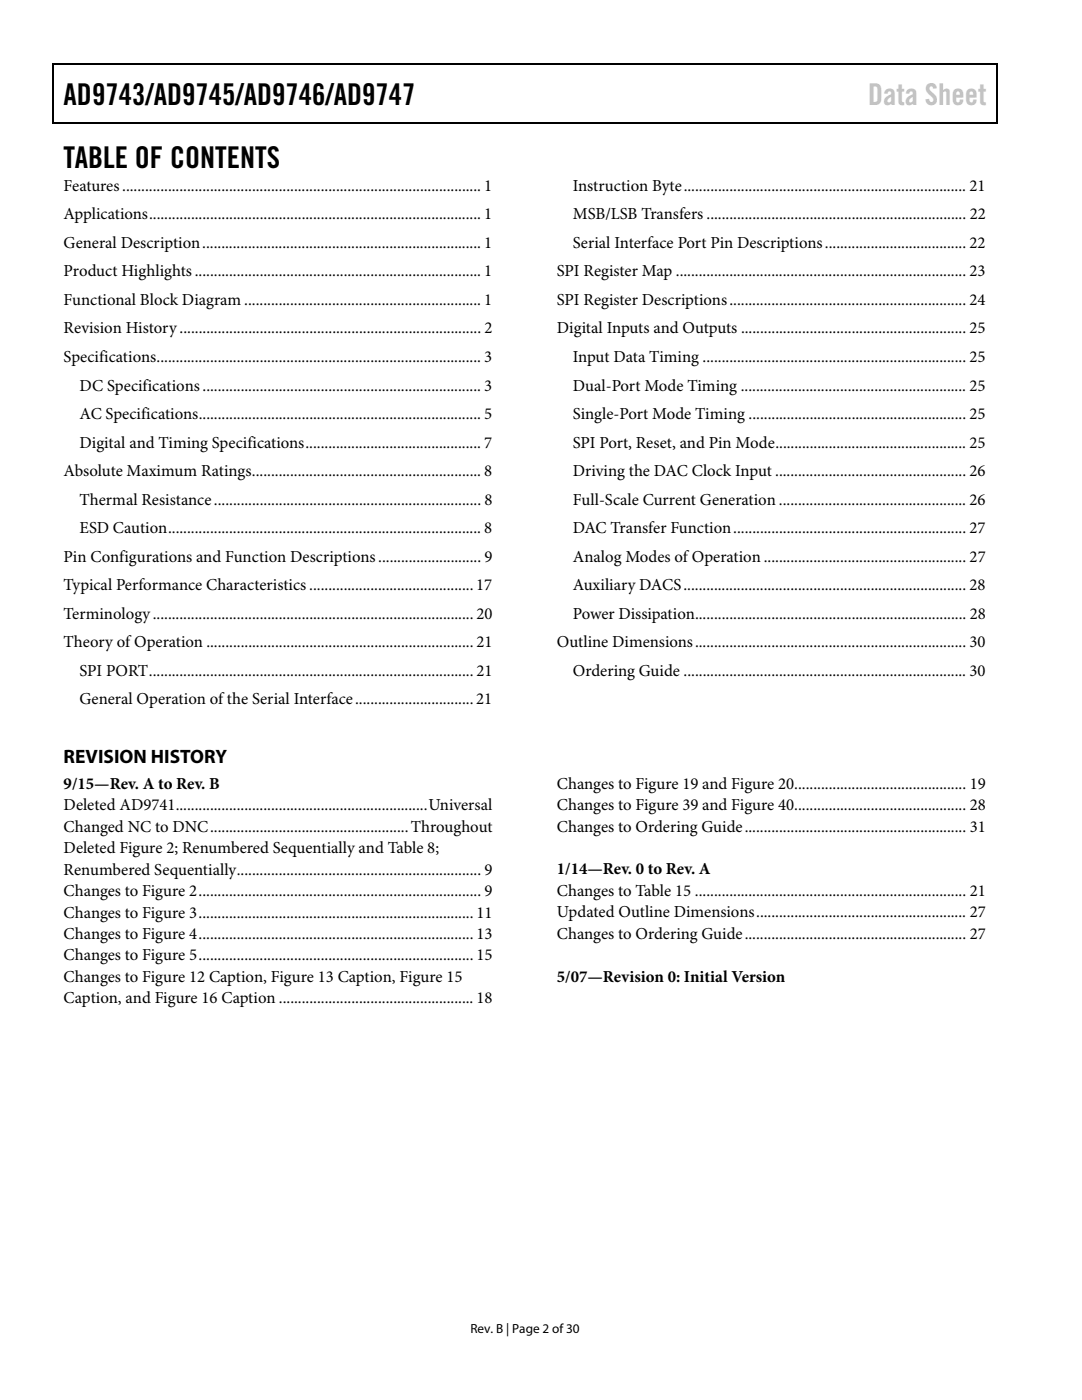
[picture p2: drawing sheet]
<svg xmlns="http://www.w3.org/2000/svg" width="216mm" height="279mm" viewBox="0 0 216 279" stroke-linecap="round" stroke-linejoin="round" font-family="sans-serif">
<defs><g id="words">
<g font-size="6">
<text x="12.7" y="21">AD9743/AD9745/AD9746/AD9747</text>
<text x="12.7" y="33.6">TABLE OF CONTENTS</text>
</g>
<text font-size="6" fill="#c0c0c0" x="173.2" y="21">Data Sheet</text>
<text font-size="3.9" x="12.7" y="152.3">REVISION HISTORY</text>
<g font-size="3.3">
<text x="12.7" y="38.1">Features .............................................................................................. 1</text>
<text x="114.3" y="38.1">Instruction Byte .......................................................................... 21</text>
<text x="12.7" y="43.8">Applications ....................................................................................... 1</text>
<text x="114.3" y="43.8">MSB/LSB Transfers .................................................................... 22</text>
<text x="12.7" y="49.5">General Description ......................................................................... 1</text>
<text x="114.3" y="49.5">Serial Interface Port Pin Descriptions ..................................... 22</text>
<text x="12.7" y="55.2">Product Highlights ........................................................................... 1</text>
<text x="111.1" y="55.2">SPI Register Map ............................................................................ 23</text>
<text x="12.7" y="60.9">Functional Block Diagram .............................................................. 1</text>
<text x="111.1" y="60.9">SPI Register Descriptions .............................................................. 24</text>
<text x="12.7" y="66.5">Revision History ............................................................................... 2</text>
<text x="111.1" y="66.5">Digital Inputs and Outputs ........................................................... 25</text>
<text x="12.7" y="72.2">Specifications ..................................................................................... 3</text>
<text x="15.9" y="77.9">DC Specifications ......................................................................... 3</text>
<text x="114.3" y="72.2">Input Data Timing ..................................................................... 25</text>
<text x="114.3" y="77.9">Dual-Port Mode Timing ........................................................... 25</text>
<text x="15.9" y="83.6">AC Specifications .......................................................................... 5</text>
<text x="114.3" y="83.6">Single-Port Mode Timing ......................................................... 25</text>
<text x="15.9" y="89.3">Digital and Timing Specifications .............................................. 7</text>
<text x="114.3" y="89.3">SPI Port, Reset, and Pin Mode .................................................. 25</text>
<text x="12.7" y="95">Absolute Maximum Ratings ............................................................ 8</text>
<text x="114.3" y="95">Driving the DAC Clock Input .................................................. 26</text>
<text x="15.9" y="100.7">Thermal Resistance ...................................................................... 8</text>
<text x="114.3" y="100.7">Full-Scale Current Generation ................................................. 26</text>
<text x="15.9" y="106.4">ESD Caution .................................................................................. 8</text>
<text x="114.3" y="106.4">DAC Transfer Function ............................................................. 27</text>
<text x="12.7" y="112.1">Pin Configurations and Function Descriptions ........................... 9</text>
<text x="114.3" y="112.1">Analog Modes of Operation ..................................................... 27</text>
<text x="12.7" y="117.8">Typical Performance Characteristics ........................................... 17</text>
<text x="114.3" y="117.8">Auxiliary DACS .......................................................................... 28</text>
<text x="12.7" y="123.5">Terminology .................................................................................... 20</text>
<text x="114.3" y="123.5">Power Dissipation....................................................................... 28</text>
<text x="12.7" y="129.1">Theory of Operation ...................................................................... 21</text>
<text x="111.1" y="129.1">Outline Dimensions ....................................................................... 30</text>
<text x="15.9" y="134.8">SPI PORT ..................................................................................... 21</text>
<text x="114.3" y="134.8">Ordering Guide .......................................................................... 30</text>
<text x="15.9" y="140.5">General Operation of the Serial Interface ............................... 21</text>
<text x="12.7" y="157.4">9/15—Rev. A to Rev. B</text>
<text x="12.7" y="161.7">Deleted AD9741.................................................................. Universal</text>
<text x="111.1" y="157.4">Changes to Figure 19 and Figure 20............................................. 19</text>
<text x="111.1" y="161.7">Changes to Figure 39 and Figure 40............................................. 28</text>
<text x="12.7" y="166">Changed NC to DNC .................................................... Throughout</text>
<text x="111.1" y="166">Changes to Ordering Guide .......................................................... 31</text>
<text x="12.7" y="170.3">Deleted Figure 2; Renumbered Sequentially and Table 8;</text>
<text x="12.7" y="174.5">Renumbered Sequentially ................................................................ 9</text>
<text x="12.7" y="178.8">Changes to Figure 2 .......................................................................... 9</text>
<text x="111.1" y="174.5">1/14—Rev. 0 to Rev. A</text>
<text x="111.1" y="178.8">Changes to Table 15 ....................................................................... 21</text>
<text x="12.7" y="183.1">Changes to Figure 3 ........................................................................ 11</text>
<text x="111.1" y="183.1">Updated Outline Dimensions ....................................................... 27</text>
<text x="12.7" y="187.4">Changes to Figure 4 ........................................................................ 13</text>
<text x="12.7" y="191.7">Changes to Figure 5 ........................................................................ 15</text>
<text x="111.1" y="187.4">Changes to Ordering Guide .......................................................... 27</text>
<text x="12.7" y="195.9">Changes to Figure 12 Caption, Figure 13 Caption, Figure 15</text>
<text x="111.1" y="195.9">5/07—Revision 0: Initial Version</text>
<text x="12.7" y="200.2">Caption, and Figure 16 Caption ................................................... 18</text>
</g>
<text font-size="2.6" x="93.9" y="266">Rev. B | Page 2 of 30</text>
</g></defs>
<path d="M10.5 12.7h.3v1h-.3zM198.8 12.7h.2v1h-.2zM198.8 12.7h.2v.3h-.2zM198.8 24.4h.2v.3h-.2z" fill="#000"/>
<path d="M10.5 12.8h188.3M10.7 13.7v11M198.9 13.7v11M10.5 24.5h188.3" fill="none" stroke="#000" stroke-width=".25"/>
<use href="#words"/>
</svg>
